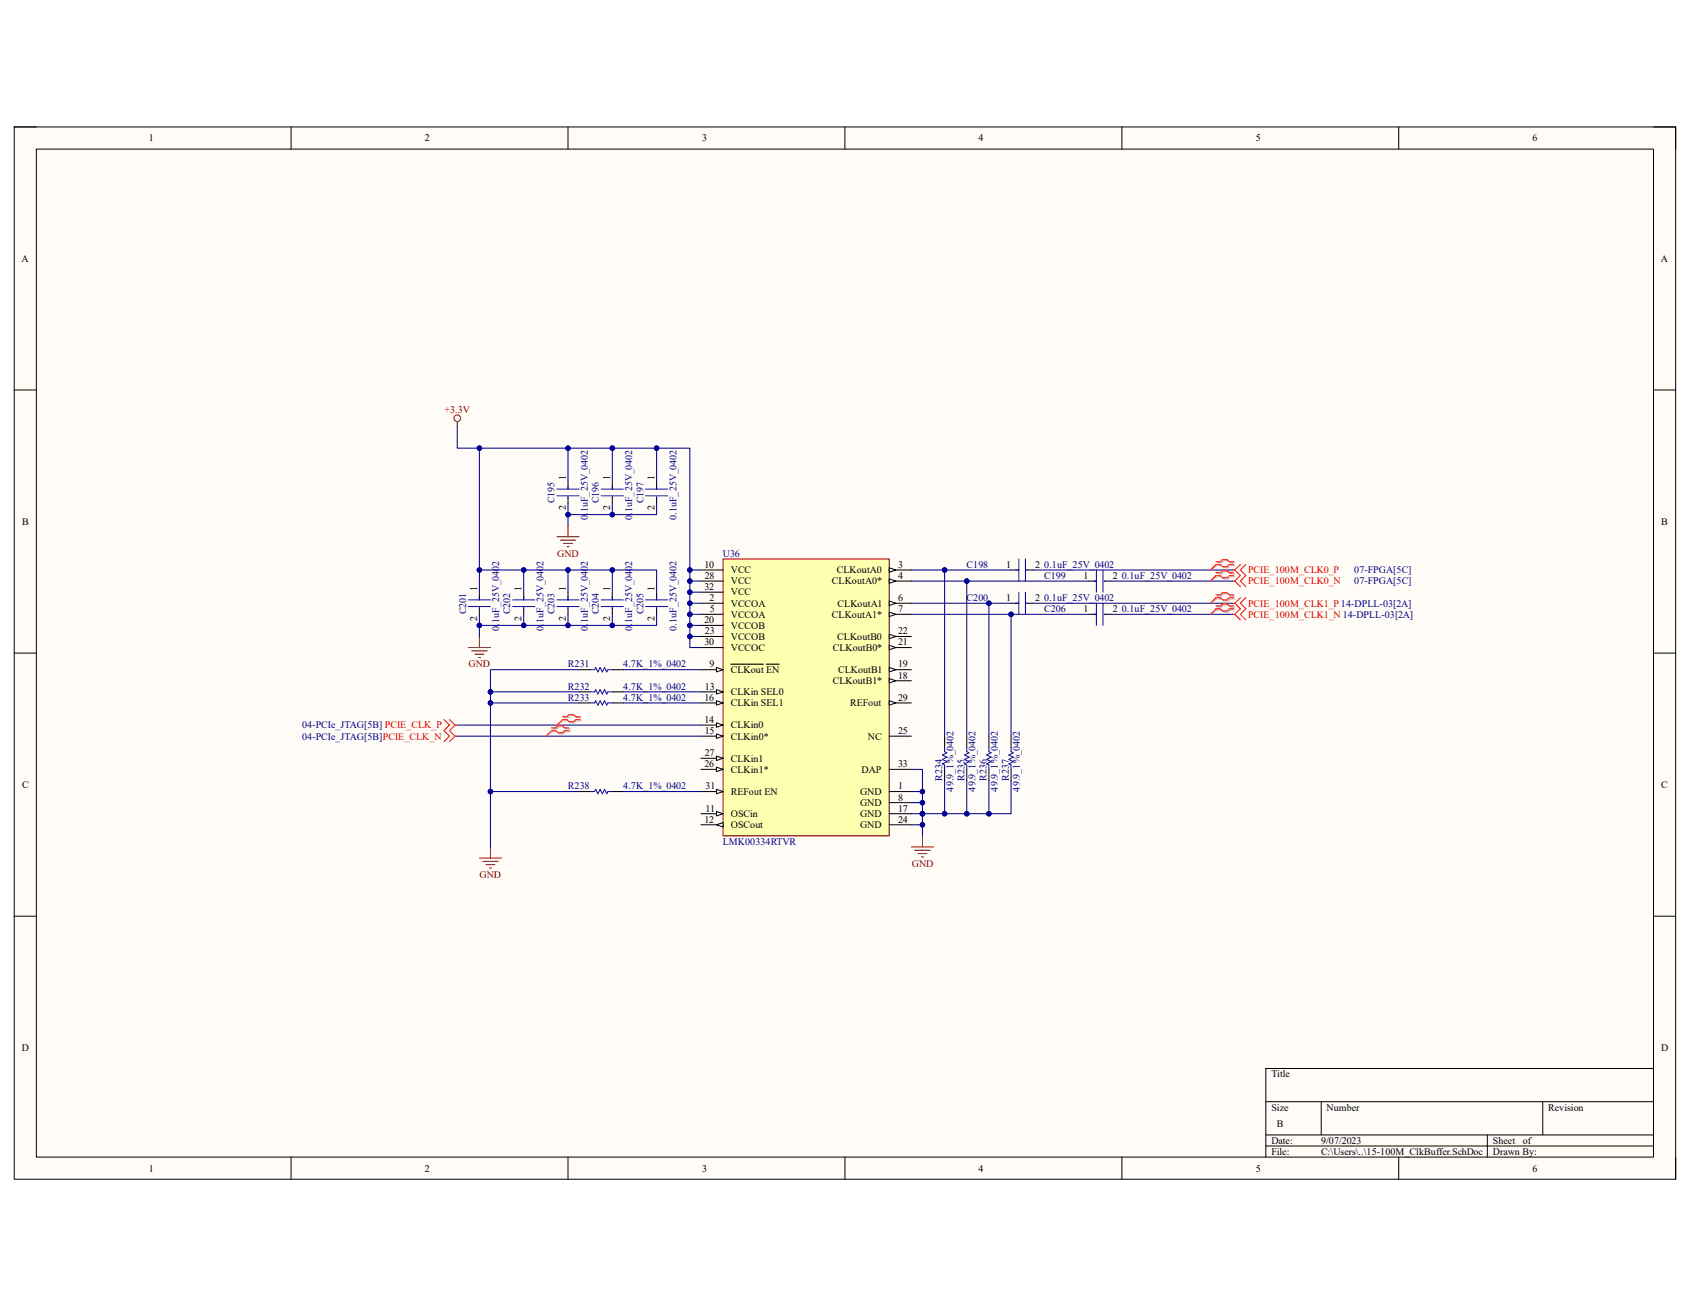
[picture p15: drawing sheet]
<svg xmlns="http://www.w3.org/2000/svg" width="279mm" height="216mm" viewBox="0 0 279 216" stroke-linecap="round" stroke-linejoin="round" font-family="sans-serif">
<defs><g id="words">
<g font-size="1.7">
<text x="24.6" y="23.4">1</text>
<text x="70.2" y="23.4">2</text>
<text x="116.1" y="23.4">3</text>
<text x="161.8" y="23.4">4</text>
<text x="207.6" y="23.4">5</text>
<text x="253.4" y="23.4">6</text>
<text x="3.6" y="43.3">A</text>
<text x="274.6" y="43.3">A</text>
<text x="93.6" y="79.4" transform="rotate(-90 93.6 79.4)">1</text>
<text x="100.9" y="79.4" transform="rotate(-90 100.9 79.4)">1</text>
<text x="108.2" y="79.4" transform="rotate(-90 108.2 79.4)">1</text>
<text x="3.6" y="86.7">B</text>
<text x="93.6" y="84.4" transform="rotate(-90 93.6 84.4)">2</text>
<text x="100.9" y="84.4" transform="rotate(-90 100.9 84.4)">2</text>
<text x="108.2" y="84.4" transform="rotate(-90 108.2 84.4)">2</text>
<text x="274.7" y="86.7">B</text>
<text x="116.5" y="93.9">10</text>
<text x="116.5" y="95.7">28</text>
<text x="120.8" y="94.8">VCC</text>
<text x="138.3" y="94.8">CLKoutA0</text>
<text x="148.5" y="93.9">3</text>
<text x="148.5" y="95.7">4</text>
<text x="166.3" y="93.9">1</text>
<text x="171.2" y="93.9">2</text>
<text x="179.2" y="95.7">1</text>
<text x="184" y="95.7">2</text>
<text x="78.9" y="97.7" transform="rotate(-90 78.9 97.7)">1</text>
<text x="86.2" y="97.7" transform="rotate(-90 86.2 97.7)">1</text>
<text x="93.6" y="97.7" transform="rotate(-90 93.6 97.7)">1</text>
<text x="100.9" y="97.7" transform="rotate(-90 100.9 97.7)">1</text>
<text x="108.2" y="97.7" transform="rotate(-90 108.2 97.7)">1</text>
<text x="116.5" y="97.5">32</text>
<text x="117.3" y="99.4">2</text>
<text x="117.3" y="101.2">5</text>
<text x="120.8" y="96.6">VCC</text>
<text x="120.8" y="98.4">VCC</text>
<text x="120.8" y="100.3">VCCOA</text>
<text x="137.5" y="96.6">CLKoutA0*</text>
<text x="138.5" y="100.3">CLKoutA1</text>
<text x="148.5" y="99.4">6</text>
<text x="148.5" y="101.2">7</text>
<text x="166.3" y="99.4">1</text>
<text x="171.2" y="99.4">2</text>
<text x="179.2" y="101.2">1</text>
<text x="184" y="101.2">2</text>
<text x="78.9" y="102.7" transform="rotate(-90 78.9 102.7)">2</text>
<text x="86.2" y="102.7" transform="rotate(-90 86.2 102.7)">2</text>
<text x="93.6" y="102.7" transform="rotate(-90 93.6 102.7)">2</text>
<text x="100.9" y="102.7" transform="rotate(-90 100.9 102.7)">2</text>
<text x="108.2" y="102.7" transform="rotate(-90 108.2 102.7)">2</text>
<text x="116.5" y="103">20</text>
<text x="116.5" y="106.7">30</text>
<text x="116.5" y="104.9">23</text>
<text x="120.8" y="102.1">VCCOA</text>
<text x="120.8" y="103.9">VCCOB</text>
<text x="120.8" y="105.7">VCCOB</text>
<text x="120.8" y="107.6">VCCOC</text>
<text x="137.5" y="102.1">CLKoutA1*</text>
<text x="137.7" y="107.6">CLKoutB0*</text>
<text x="138.4" y="105.7">CLKoutB0</text>
<text x="148.5" y="104.9">22</text>
<text x="148.5" y="106.7">21</text>
<text x="117.3" y="110.3">9</text>
<text x="120.8" y="111.3">CLKout EN</text>
<text x="137.7" y="113.1">CLKoutB1*</text>
<text x="138.6" y="111.3">CLKoutB1</text>
<text x="148.5" y="110.3">19</text>
<text x="148.5" y="112.2">18</text>
<text x="116.5" y="115.8">16</text>
<text x="116.5" y="119.5">14</text>
<text x="116.5" y="114">13</text>
<text x="120.8" y="114.9">CLKin SEL0</text>
<text x="120.8" y="116.8">CLKin SEL1</text>
<text x="140.5" y="116.8">REFout</text>
<text x="148.5" y="115.8">29</text>
<text x="116.5" y="121.3">15</text>
<text x="116.5" y="125">27</text>
<text x="120.8" y="120.4">CLKin0</text>
<text x="120.8" y="122.3">CLKin0*</text>
<text x="120.8" y="125.9">CLKin1</text>
<text x="143.5" y="122.3">NC</text>
<text x="148.5" y="121.3">25</text>
<text x="3.6" y="130.3">C</text>
<text x="116.5" y="126.8">26</text>
<text x="116.6" y="130.5">31</text>
<text x="120.8" y="127.7">CLKin1*</text>
<text x="120.8" y="131.4">REFout EN</text>
<text x="142.2" y="131.4">GND</text>
<text x="142.5" y="127.7">DAP</text>
<text x="148.5" y="126.8">33</text>
<text x="148.5" y="130.5">1</text>
<text x="274.7" y="130.3">C</text>
<text x="116.5" y="136">12</text>
<text x="116.6" y="134.2">11</text>
<text x="120.8" y="135">OSCin</text>
<text x="120.8" y="136.9">OSCout</text>
<text x="142.2" y="133.2">GND</text>
<text x="142.2" y="135">GND</text>
<text x="142.2" y="136.9">GND</text>
<text x="148.5" y="132.3">8</text>
<text x="148.5" y="134.2">17</text>
<text x="148.5" y="136">24</text>
<text x="3.6" y="173.7">D</text>
<text x="274.6" y="173.7">D</text>
<text x="210.2" y="178.1">Title</text>
<text x="210.2" y="183.6">Size</text>
<text x="219.3" y="183.6">Number</text>
<text x="256" y="183.6">Revision</text>
<text x="210.2" y="189.1">Date:</text>
<text x="210.2" y="190.9">File:</text>
<text x="211.1" y="186.4">B</text>
<text x="218.4" y="189.1">9/07/2023</text>
<text x="218.4" y="190.9">C:\Users\..\15-100M_ClkBuffer.SchDoc</text>
<text x="246.8" y="190.9">Drawn By:</text>
<text x="246.8" y="189.1">Sheet</text>
<text x="251.8" y="189.1">of</text>
<text x="24.6" y="193.7">1</text>
<text x="70.2" y="193.7">2</text>
<text x="116.1" y="193.7">3</text>
<text x="161.8" y="193.7">4</text>
<text x="207.6" y="193.7">5</text>
<text x="253.4" y="193.7">6</text>
</g>
<g font-size="1.7" fill="#800000">
<text x="73.5" y="68.2">+3.3V</text>
<text x="92.1" y="92">GND</text>
<text x="77.5" y="110.3">GND</text>
<text x="150.7" y="143.3">GND</text>
<text x="79.3" y="145.1">GND</text>
</g>
<g font-size="1.7" fill="#000080">
<text x="91.7" y="83.2" transform="rotate(-90 91.7 83.2)">C195</text>
<text x="99" y="83.2" transform="rotate(-90 99 83.2)">C196</text>
<text x="106.4" y="83.2" transform="rotate(-90 106.4 83.2)">C197</text>
<text x="97.2" y="86" transform="rotate(-90 97.2 86)">0.1uF_25V_0402</text>
<text x="104.5" y="86" transform="rotate(-90 104.5 86)">0.1uF_25V_0402</text>
<text x="111.8" y="86" transform="rotate(-90 111.8 86)">0.1uF_25V_0402</text>
<text x="119.5" y="92">U36</text>
<text x="159.8" y="93.9">C198</text>
<text x="172.6" y="95.7">C199</text>
<text x="172.6" y="93.9">0.1uF_25V_0402</text>
<text x="185.5" y="95.7">0.1uF_25V_0402</text>
<text x="223.9" y="94.8">07-FPGA[5C]</text>
<text x="77" y="101.6" transform="rotate(-90 77 101.6)">C201</text>
<text x="84.4" y="101.6" transform="rotate(-90 84.4 101.6)">C202</text>
<text x="91.7" y="101.6" transform="rotate(-90 91.7 101.6)">C203</text>
<text x="99" y="101.6" transform="rotate(-90 99 101.6)">C204</text>
<text x="106.4" y="101.6" transform="rotate(-90 106.4 101.6)">C205</text>
<text x="159.8" y="99.4">C200</text>
<text x="172.6" y="101.2">C206</text>
<text x="172.6" y="99.4">0.1uF_25V_0402</text>
<text x="185.5" y="101.2">0.1uF_25V_0402</text>
<text x="223.9" y="96.6">07-FPGA[5C]</text>
<text x="82.6" y="104.3" transform="rotate(-90 82.6 104.3)">0.1uF_25V_0402</text>
<text x="89.9" y="104.3" transform="rotate(-90 89.9 104.3)">0.1uF_25V_0402</text>
<text x="97.2" y="104.3" transform="rotate(-90 97.2 104.3)">0.1uF_25V_0402</text>
<text x="104.5" y="104.3" transform="rotate(-90 104.5 104.3)">0.1uF_25V_0402</text>
<text x="111.8" y="104.3" transform="rotate(-90 111.8 104.3)">0.1uF_25V_0402</text>
<text x="93.9" y="110.3">R231</text>
<text x="103" y="110.3">4.7K_1%_0402</text>
<text x="93.9" y="114">R232</text>
<text x="93.9" y="115.8">R233</text>
<text x="103" y="114">4.7K_1%_0402</text>
<text x="103" y="115.8">4.7K_1%_0402</text>
<text x="50" y="120.4">04-PCIe_JTAG[5B] PCIE_CLK_P</text>
<text x="50" y="122.3">04-PCIe_JTAG[5B]PCIE_CLK_N</text>
<text x="93.9" y="130.5">R238</text>
<text x="103" y="130.5">4.7K_1%_0402</text>
<text x="155.8" y="129" transform="rotate(-90 155.8 129)">R234</text>
<text x="157.6" y="130.9" transform="rotate(-90 157.6 130.9)">49.9_1%_0402</text>
<text x="159.5" y="129" transform="rotate(-90 159.5 129)">R235</text>
<text x="161.3" y="130.9" transform="rotate(-90 161.3 130.9)">49.9_1%_0402</text>
<text x="163.1" y="129" transform="rotate(-90 163.1 129)">R236</text>
<text x="165" y="130.9" transform="rotate(-90 165 130.9)">49.9_1%_0402</text>
<text x="166.8" y="129" transform="rotate(-90 166.8 129)">R237</text>
<text x="168.6" y="130.9" transform="rotate(-90 168.6 130.9)">49.9_1%_0402</text>
<text x="119.5" y="139.7">LMK00334RTVR</text>
</g>
<g font-size="1.7" fill="#f00">
<text x="206.3" y="94.8">PCIE_100M_CLK0_P</text>
<text x="206.3" y="96.6">PCIE_100M_CLK0_N</text>
<text x="206.3" y="100.3">PCIE_100M_CLK1_P 14-DPLL-03[2A]</text>
<text x="206.3" y="102.1">PCIE_100M_CLK1_N 14-DPLL-03[2A]</text>
</g>
</g></defs>
<path d="M2.3 21h274.7v173.9h-274.7z" fill-rule="evenodd" fill="#fffcf8"/>
<path d="M2.3 21h274.7v173.9h-274.7z" fill="none" stroke="#000" stroke-width=".17"/>
<path d="M6 24.6h267.4v166.7h-267.4z" fill-rule="evenodd" fill="#fffcf8"/>
<g fill="none" stroke="#000" stroke-width=".17">
<path d="M2.3 21h3.7M6 24.6h267.4v166.7h-267.4zM48.1 21v3.6M93.9 21v3.6M139.7 21v3.6M185.5 21v3.6M231.2 21v3.6M273.4 21h3.6v3.6M2.3 64.5h3.7M273.4 64.5h3.6M2.3 108h3.7M273.4 108h3.6"/>
<path d="M2.3 151.5h3.7M273.4 151.5h3.6M273.4 176.6h-64.1v14.7M48.1 191.3v3.6M93.9 191.3v3.6M139.7 191.3v3.6M185.5 191.3v3.6M209.3 182.1h64.1M209.3 187.6h64.1M209.3 189.5h64.1M218.4 182.1v5.5M231.2 191.3v3.6"/>
<path d="M245.9 187.6v3.7M255.1 182.1v5.5M277 191.3v3.6"/>
</g>
<path d="M119.5 92.4h27.5v45.8h-27.5z" fill-rule="evenodd" fill="#ffffb0"/>
<path d="M119.5 92.4h27.5v45.8h-27.5z" fill="none" stroke="#800000" stroke-width=".17"/>
<path d="M115.9 94.2h3.6M115.9 96.1h3.6M115.9 97.9h3.6M115.9 99.7h3.6M147 94.2h3.7M115.9 101.6h3.6M115.9 103.4h3.6M115.9 105.2h3.6M115.9 107.1h3.6" fill="none" stroke="#000" stroke-width=".17"/>
<path d="M147 93.9l1.1 .3-1.1 .4z" fill="#f8fcff"/>
<path d="M147 93.9l1.1 .3-1.1 .4zM147 96.1h3.7" fill="none" stroke="#000" stroke-width=".17"/>
<path d="M147 95.7l1.1 .4-1.1 .3z" fill="#f8fcff"/>
<path d="M147 95.7l1.1 .4-1.1 .3zM147 99.7h3.7" fill="none" stroke="#000" stroke-width=".17"/>
<path d="M147 99.4l1.1 .3-1.1 .4z" fill="#f8fcff"/>
<path d="M147 99.4l1.1 .3-1.1 .4zM147 101.6h3.7" fill="none" stroke="#000" stroke-width=".17"/>
<path d="M147 101.2l1.1 .4-1.1 .3z" fill="#f8fcff"/>
<path d="M115.9 114.4h3.6M147 101.2l1.1 .4-1.1 .3z" fill="none" stroke="#000" stroke-width=".17"/>
<path d="M118.4 114l1.1 .4-1.1 .3z" fill="#f8fcff"/>
<path d="M115.9 116.2h3.6M118.4 114l1.1 .4-1.1 .3z" fill="none" stroke="#000" stroke-width=".17"/>
<path d="M118.4 115.8l1.1 .4-1.1 .4z" fill="#f8fcff"/>
<path d="M115.9 119.9h3.6M118.4 115.8l1.1 .4-1.1 .4z" fill="none" stroke="#000" stroke-width=".17"/>
<path d="M118.4 119.5l1.1 .4-1.1 .3z" fill="#f8fcff"/>
<path d="M118.4 119.5l1.1 .4-1.1 .3zM115.9 121.7h3.6" fill="none" stroke="#000" stroke-width=".17"/>
<path d="M118.4 121.3l1.1 .4-1.1 .4z" fill="#f8fcff"/>
<path d="M115.9 125.4h3.6M118.4 121.3l1.1 .4-1.1 .4z" fill="none" stroke="#000" stroke-width=".17"/>
<path d="M118.4 125l1.1 .4-1.1 .3z" fill="#f8fcff"/>
<path d="M115.9 127.2h3.6M118.4 125l1.1 .4-1.1 .3z" fill="none" stroke="#000" stroke-width=".17"/>
<path d="M118.4 126.8l1.1 .4-1.1 .4z" fill="#f8fcff"/>
<path d="M115.9 110.7h3.6M118.4 126.8l1.1 .4-1.1 .4z" fill="none" stroke="#000" stroke-width=".17"/>
<path d="M118.4 110.3l1.1 .4-1.1 .4z" fill="#f8fcff"/>
<path d="M118.4 110.3l1.1 .4-1.1 .4zM120.8 109.8h5.4M126.7 109.8h2.1M115.9 134.5h3.6M147 127.2h3.7M147 121.7h3.7" fill="none" stroke="#000" stroke-width=".17"/>
<path d="M118.4 134.1l1.1 .4-1.1 .4z" fill="#f8fcff"/>
<path d="M115.9 136.4h3.6M118.4 134.1l1.1 .4-1.1 .4z" fill="none" stroke="#000" stroke-width=".17"/>
<path d="M118.4 136.4l1.1-.4v.7z" fill="#f8fcff"/>
<path d="M147 105.2h3.7M118.4 136.4l1.1-.4v.7z" fill="none" stroke="#000" stroke-width=".17"/>
<path d="M147 104.9l1.1 .3-1.1 .4z" fill="#f8fcff"/>
<path d="M147 104.9l1.1 .3-1.1 .4zM147 107.1h3.7" fill="none" stroke="#000" stroke-width=".17"/>
<path d="M147 106.7l1.1 .4-1.1 .3z" fill="#f8fcff"/>
<path d="M147 106.7l1.1 .4-1.1 .3zM147 110.7h3.7" fill="none" stroke="#000" stroke-width=".17"/>
<path d="M147 110.3l1.1 .4-1.1 .4z" fill="#f8fcff"/>
<path d="M147 110.3l1.1 .4-1.1 .4zM147 112.5h3.7" fill="none" stroke="#000" stroke-width=".17"/>
<path d="M147 112.2l1.1 .3-1.1 .4z" fill="#f8fcff"/>
<path d="M147 112.2l1.1 .3-1.1 .4zM147 116.2h3.7" fill="none" stroke="#000" stroke-width=".17"/>
<path d="M147 115.8l1.1 .4-1.1 .4z" fill="#f8fcff"/>
<path d="M147 115.8l1.1 .4-1.1 .4zM115.9 130.9h3.6" fill="none" stroke="#000" stroke-width=".17"/>
<path d="M118.4 130.5l1.1 .4-1.1 .3z" fill="#f8fcff"/>
<path d="M118.4 130.5l1.1 .4-1.1 .3zM147 130.9h3.7M147 132.7h3.7M147 134.5h3.7M147 136.4h3.7" fill="none" stroke="#000" stroke-width=".17"/>
<path d="M152.5 138.2v1.8M150.7 140h3.6M151.2 140.6h2.6M151.8 141.1h1.4M152.3 141.7h.4" fill="none" stroke="#800000" stroke-width=".17"/>
<path d="M150.7 130.9h1.8" fill="none" stroke="#000080" stroke-width=".17"/>
<circle cx="152.5" cy="130.9" r=".37" fill="#000080"/>
<g fill="none" stroke="#000080" stroke-width=".17">
<path d="M150.7 132.7h1.8"/>
<circle cx="152.5" cy="130.9" r=".37"/>
</g>
<circle cx="152.5" cy="132.7" r=".37" fill="#000080"/>
<g fill="none" stroke="#000080" stroke-width=".17">
<path d="M150.7 134.5h1.8"/>
<circle cx="152.5" cy="132.7" r=".37"/>
</g>
<circle cx="152.5" cy="134.5" r=".37" fill="#000080"/>
<g fill="none" stroke="#000080" stroke-width=".17">
<path d="M150.7 136.4h1.8"/>
<circle cx="152.5" cy="134.5" r=".37"/>
</g>
<circle cx="152.5" cy="136.4" r=".37" fill="#000080"/>
<g fill="none" stroke="#000080" stroke-width=".17">
<path d="M93.9 74.1v5.5"/>
<circle cx="152.5" cy="136.3" r=".37"/>
</g>
<g fill="none" stroke="#000" stroke-width=".17">
<path d="M93.9 79.6v1.3M101.2 79.6v1.3M108.6 79.6v1.3M79.3 97.9v1.3M86.6 97.9v1.3M93.9 82.1v1.1M93.9 97.9v1.3M101.2 82.1v1.1M101.2 97.9v1.3M108.6 82.1v1.1M108.6 97.9v1.3M79.3 100.5v1.1"/>
<path d="M86.6 100.5v1.1M93.9 100.5v1.1M101.2 100.5v1.1M108.6 100.5v1.1"/>
</g>
<g fill="none" stroke="#00f" stroke-width=".17">
<path d="M77.4 99.2h3.7M79.3 98.6v.6M84.8 99.2h3.6M86.6 98.6v.6M92.1 99.2h3.6M92.1 80.9h3.6M92.1 82h3.6M93.9 80.3v.6M93.9 82.1v.2M93.9 98.6v.6M99.4 99.2h3.7M99.4 80.9h3.7"/>
<path d="M99.4 82h3.7M101.2 80.3v.6M101.2 82.1v.2M101.2 98.6v.6M106.7 99.2h3.7M106.7 80.9h3.7M106.7 82h3.7M108.6 80.3v.6M108.6 82.1v.2M108.6 98.6v.6M77.4 100.3h3.7M79.3 100.5v.1"/>
<path d="M84.8 100.3h3.6M86.6 100.5v.1M92.1 100.3h3.6M93.9 100.5v.1M99.4 100.3h3.7M101.2 100.5v.1M106.7 100.3h3.7M108.6 100.5v.1"/>
</g>
<g fill="none" stroke="#800000" stroke-width=".17">
<path d="M75.6 69.7v.7"/>
<circle cx="75.6" cy="69.1" r=".55"/>
</g>
<circle cx="93.9" cy="74.1" r=".37" fill="#000080"/>
<g fill="none" stroke="#000080" stroke-width=".17">
<path d="M101.2 74.1v5.5"/>
<circle cx="93.9" cy="74.1" r=".37"/>
</g>
<circle cx="101.2" cy="74.1" r=".37" fill="#000080"/>
<g fill="none" stroke="#000080" stroke-width=".17">
<path d="M108.6 74.1v5.5"/>
<circle cx="101.2" cy="74.1" r=".37"/>
</g>
<circle cx="108.6" cy="74.1" r=".37" fill="#000080"/>
<g fill="none" stroke="#000080" stroke-width=".17">
<path d="M114 94.2v1.9h1.9"/>
<circle cx="108.6" cy="74.1" r=".37"/>
</g>
<circle cx="114" cy="96.1" r=".37" fill="#000080"/>
<circle cx="114" cy="96.1" r=".37" fill="none" stroke="#000080" stroke-width=".17"/>
<circle cx="114" cy="94.2" r=".37" fill="#000080"/>
<g fill="none" stroke="#000080" stroke-width=".17">
<path d="M114 105.2h1.9"/>
<circle cx="114" cy="94.2" r=".37"/>
</g>
<circle cx="114" cy="105.2" r=".37" fill="#000080"/>
<g fill="none" stroke="#000080" stroke-width=".17">
<path d="M114 103.4h1.9"/>
<circle cx="114" cy="105.2" r=".37"/>
</g>
<circle cx="114" cy="103.4" r=".37" fill="#000080"/>
<g fill="none" stroke="#000080" stroke-width=".17">
<path d="M114 101.6h1.9"/>
<circle cx="114" cy="103.4" r=".37"/>
</g>
<circle cx="114" cy="101.6" r=".37" fill="#000080"/>
<g fill="none" stroke="#000080" stroke-width=".17">
<path d="M114 99.7h1.9"/>
<circle cx="114" cy="101.6" r=".37"/>
</g>
<circle cx="114" cy="99.7" r=".37" fill="#000080"/>
<g fill="none" stroke="#000080" stroke-width=".17">
<path d="M114 97.9h1.9"/>
<circle cx="114" cy="99.7" r=".37"/>
</g>
<circle cx="114" cy="97.9" r=".37" fill="#000080"/>
<g fill="none" stroke="#000080" stroke-width=".17">
<path d="M101.2 83.2v1.9h-7.3"/>
<circle cx="114" cy="97.9" r=".37"/>
</g>
<path d="M92.1 88.7h3.6M92.6 89.3h2.6M93.2 89.8h1.4M93.7 90.4h.4M93.9 86.9v1.8" fill="none" stroke="#800000" stroke-width=".17"/>
<circle cx="101.2" cy="85.1" r=".37" fill="#000080"/>
<circle cx="101.2" cy="85.1" r=".37" fill="none" stroke="#000080" stroke-width=".17"/>
<circle cx="93.9" cy="85.1" r=".37" fill="#000080"/>
<g fill="none" stroke="#000080" stroke-width=".17">
<path d="M108.6 83.2v1.9h-7.4"/>
<circle cx="93.9" cy="85.1" r=".37"/>
</g>
<circle cx="101.2" cy="85.1" r=".37" fill="#000080"/>
<g fill="none" stroke="#000080" stroke-width=".17">
<path d="M101.2 94.2v3.7"/>
<circle cx="101.2" cy="85.1" r=".37"/>
</g>
<circle cx="101.2" cy="94.2" r=".37" fill="#000080"/>
<g fill="none" stroke="#000080" stroke-width=".17">
<path d="M93.9 94.2v3.7"/>
<circle cx="101.2" cy="94.2" r=".37"/>
</g>
<circle cx="93.9" cy="94.2" r=".37" fill="#000080"/>
<g fill="none" stroke="#000080" stroke-width=".17">
<path d="M86.6 94.2v3.7"/>
<circle cx="93.9" cy="94.2" r=".37"/>
</g>
<circle cx="86.6" cy="94.2" r=".37" fill="#000080"/>
<g fill="none" stroke="#000080" stroke-width=".17">
<path d="M86.6 101.6v1.8h-7.3"/>
<circle cx="86.6" cy="94.2" r=".37"/>
</g>
<path d="M77.4 107.1h3.7M78 107.6h2.5M78.5 108.1h1.5M79.1 108.7h.3M79.3 105.2v1.9" fill="none" stroke="#800000" stroke-width=".17"/>
<circle cx="79.3" cy="103.4" r=".37" fill="#000080"/>
<circle cx="79.3" cy="103.4" r=".37" fill="none" stroke="#000080" stroke-width=".17"/>
<circle cx="86.6" cy="103.4" r=".37" fill="#000080"/>
<g fill="none" stroke="#000080" stroke-width=".17">
<path d="M93.9 101.6v1.8h-7.3"/>
<circle cx="86.6" cy="103.4" r=".37"/>
</g>
<circle cx="86.6" cy="103.4" r=".37" fill="#000080"/>
<circle cx="86.6" cy="103.4" r=".37" fill="none" stroke="#000080" stroke-width=".17"/>
<circle cx="93.9" cy="103.4" r=".37" fill="#000080"/>
<g fill="none" stroke="#000080" stroke-width=".17">
<path d="M101.2 101.6v1.8h-7.3"/>
<circle cx="93.9" cy="103.4" r=".37"/>
</g>
<circle cx="93.9" cy="103.4" r=".37" fill="#000080"/>
<circle cx="93.9" cy="103.4" r=".37" fill="none" stroke="#000080" stroke-width=".17"/>
<circle cx="101.2" cy="103.4" r=".37" fill="#000080"/>
<g fill="none" stroke="#000080" stroke-width=".17">
<path d="M108.6 101.6v1.8h-7.4"/>
<circle cx="101.2" cy="103.4" r=".37"/>
</g>
<circle cx="101.2" cy="103.4" r=".37" fill="#000080"/>
<g fill="none" stroke="#000080" stroke-width=".17">
<path d="M81.1 114.4h14.6M103.1 110.7h12.8M103.1 114.4h12.8M103.1 116.2h12.8"/>
<circle cx="101.2" cy="103.4" r=".37"/>
</g>
<path d="M95.7 110.7h1.9M95.7 114.4h1.9M95.7 116.2h1.9M101.2 110.7h1.9M101.2 114.4h1.9M101.2 116.2h1.9" fill="none" stroke="#000" stroke-width=".17"/>
<path d="M97.6 110.7h.7l.2-.4 .3 .8 .4-.8 .4 .8 .3-.8 .4 .8 .2-.4h.7M97.6 114.4h.7l.2-.4 .3 .7 .4-.7 .4 .7 .3-.7 .4 .7 .2-.3h.7M97.6 116.2h.7l.2-.4 .3 .8 .4-.8 .4 .8 .3-.8 .4 .8 .2-.4h.7" fill="none" stroke="#00f" stroke-width=".17"/>
<path d="M79.3 141.8h3.6M79.8 142.4h2.6M80.4 142.9h1.4M80.9 143.5h.4M81.1 140v1.8" fill="none" stroke="#800000" stroke-width=".17"/>
<circle cx="81.1" cy="114.4" r=".37" fill="#000080"/>
<g fill="none" stroke="#000080" stroke-width=".17">
<path d="M81.1 116.2h14.6"/>
<circle cx="81.1" cy="114.4" r=".37"/>
</g>
<circle cx="81.1" cy="116.2" r=".37" fill="#000080"/>
<g fill="none" stroke="#000080" stroke-width=".17">
<path d="M75.6 119.9h40.3M75.6 121.7h40.3M81.1 130.9h14.6M103.1 130.9h12.8"/>
<circle cx="81.1" cy="116.2" r=".37"/>
</g>
<path d="M73.4 119l.9 .9-.9 .9 .9 .9-.9 .9M74.3 119l.9 .9M75.2 119.9l-.9 .9 .9 .9M75.2 119.9h.4M75.2 121.7l-.9 .9M75.2 121.7h.4" fill="none" stroke="#f00" stroke-width=".17"/>
<path d="M95.7 130.9h1.9M101.2 130.9h1.9" fill="none" stroke="#000" stroke-width=".17"/>
<path d="M97.6 130.9h.7l.2-.4 .3 .7 .4-.7 .4 .7 .3-.7 .4 .7 .2-.3h.7" fill="none" stroke="#00f" stroke-width=".17"/>
<circle cx="81.1" cy="130.9" r=".37" fill="#000080"/>
<g fill="none" stroke="#000080" stroke-width=".17">
<path d="M156.2 129v5.5h-3.7"/>
<circle cx="81.1" cy="130.9" r=".37"/>
</g>
<path d="M156.2 121.7v1.8M156.2 127.2v1.8" fill="none" stroke="#000" stroke-width=".17"/>
<path d="M156.2 123.5v.8l.3 .1-.7 .4 .7 .4-.7 .3 .7 .4-.7 .4 .4 .2v.7" fill="none" stroke="#00f" stroke-width=".17"/>
<circle cx="152.5" cy="134.5" r=".37" fill="#000080"/>
<circle cx="152.5" cy="134.5" r=".37" fill="none" stroke="#000080" stroke-width=".17"/>
<circle cx="156.2" cy="134.5" r=".37" fill="#000080"/>
<g fill="none" stroke="#000080" stroke-width=".17">
<path d="M159.8 129v5.5h-3.6"/>
<circle cx="156.2" cy="134.5" r=".37"/>
</g>
<path d="M167.2 94.2h1.2M169.7 94.2h1.1M180 96.1h1.3M182.5 96.1h1.1M159.8 121.7v1.8M159.8 127.2v1.8" fill="none" stroke="#000" stroke-width=".17"/>
<path d="M167.9 94.2h.5M168.4 92.4v3.7M169.5 92.4v3.7M169.7 94.2h.2M180.7 96.1h.6M181.3 94.2v3.7M182.4 94.2v3.7M182.5 96.1h.2M159.8 123.5v.8l.4 .1-.7 .4 .7 .4-.7 .3 .7 .4-.7 .4 .3 .2v.7" fill="none" stroke="#00f" stroke-width=".17"/>
<circle cx="156.2" cy="134.5" r=".37" fill="#000080"/>
<circle cx="156.2" cy="134.5" r=".37" fill="none" stroke="#000080" stroke-width=".17"/>
<circle cx="159.8" cy="134.5" r=".37" fill="#000080"/>
<g fill="none" stroke="#000080" stroke-width=".17">
<path d="M156.2 94.2v27.5"/>
<circle cx="159.8" cy="134.5" r=".37"/>
</g>
<circle cx="156.2" cy="94.2" r=".37" fill="#000080"/>
<g fill="none" stroke="#000080" stroke-width=".17">
<path d="M159.8 96.1v25.6"/>
<circle cx="156.2" cy="94.2" r=".37"/>
</g>
<circle cx="159.8" cy="96.1" r=".37" fill="#000080"/>
<g fill="none" stroke="#000080" stroke-width=".17">
<path d="M79.3 94.2h29.3v3.7"/>
<circle cx="159.8" cy="96.1" r=".37"/>
</g>
<path d="M203.8 94.2h.3M203.8 96.1h.3M204.1 94.2l1 .9-1 1M204.1 96.1l1 .9M205.1 93.3l-1 .9M206 93.3l-.9 .9 .9 .9-.9 1 .9 .9" fill="none" stroke="#f00" stroke-width=".17"/>
<circle cx="79.3" cy="94.2" r=".37" fill="#000080"/>
<circle cx="79.3" cy="94.2" r=".37" fill="none" stroke="#000080" stroke-width=".17"/>
<circle cx="86.6" cy="94.2" r=".37" fill="#000080"/>
<circle cx="86.6" cy="94.2" r=".37" fill="none" stroke="#000080" stroke-width=".17"/>
<circle cx="93.9" cy="94.2" r=".37" fill="#000080"/>
<circle cx="93.9" cy="94.2" r=".37" fill="none" stroke="#000080" stroke-width=".17"/>
<circle cx="101.2" cy="94.2" r=".37" fill="#000080"/>
<g fill="none" stroke="#000080" stroke-width=".17">
<path d="M95.7 110.7h-14.6v29.3"/>
<circle cx="101.2" cy="94.2" r=".37"/>
</g>
<circle cx="81.1" cy="114.4" r=".37" fill="#000080"/>
<circle cx="81.1" cy="114.4" r=".37" fill="none" stroke="#000080" stroke-width=".17"/>
<circle cx="81.1" cy="116.2" r=".37" fill="#000080"/>
<circle cx="81.1" cy="116.2" r=".37" fill="none" stroke="#000080" stroke-width=".17"/>
<circle cx="81.1" cy="130.9" r=".37" fill="#000080"/>
<g fill="none" stroke="#000080" stroke-width=".17">
<path d="M114 96.1v11h1.9"/>
<circle cx="81.1" cy="130.9" r=".37"/>
</g>
<circle cx="114" cy="105.2" r=".37" fill="#000080"/>
<circle cx="114" cy="105.2" r=".37" fill="none" stroke="#000080" stroke-width=".17"/>
<circle cx="114" cy="103.4" r=".37" fill="#000080"/>
<circle cx="114" cy="103.4" r=".37" fill="none" stroke="#000080" stroke-width=".17"/>
<circle cx="114" cy="101.6" r=".37" fill="#000080"/>
<circle cx="114" cy="101.6" r=".37" fill="none" stroke="#000080" stroke-width=".17"/>
<circle cx="114" cy="99.7" r=".37" fill="#000080"/>
<circle cx="114" cy="99.7" r=".37" fill="none" stroke="#000080" stroke-width=".17"/>
<circle cx="114" cy="97.9" r=".37" fill="#000080"/>
<circle cx="114" cy="97.9" r=".37" fill="none" stroke="#000080" stroke-width=".17"/>
<circle cx="114" cy="96.1" r=".37" fill="#000080"/>
<g fill="none" stroke="#000080" stroke-width=".17">
<path d="M150.7 127.2h1.8v11"/>
<circle cx="114" cy="96.1" r=".37"/>
</g>
<circle cx="152.5" cy="130.9" r=".37" fill="#000080"/>
<circle cx="152.5" cy="130.9" r=".37" fill="none" stroke="#000080" stroke-width=".17"/>
<circle cx="152.5" cy="132.7" r=".37" fill="#000080"/>
<circle cx="152.5" cy="132.7" r=".37" fill="none" stroke="#000080" stroke-width=".17"/>
<circle cx="152.5" cy="134.5" r=".37" fill="#000080"/>
<circle cx="152.5" cy="134.5" r=".37" fill="none" stroke="#000080" stroke-width=".17"/>
<circle cx="152.5" cy="136.4" r=".37" fill="#000080"/>
<g fill="none" stroke="#000080" stroke-width=".17">
<path d="M150.7 96.1h29.3"/>
<circle cx="152.5" cy="136.3" r=".37"/>
</g>
<circle cx="159.8" cy="96.1" r=".37" fill="#000080"/>
<g fill="none" stroke="#000080" stroke-width=".17">
<path d="M150.7 94.2h16.5"/>
<circle cx="159.8" cy="96.1" r=".37"/>
</g>
<circle cx="156.2" cy="94.2" r=".37" fill="#000080"/>
<g fill="none" stroke="#000080" stroke-width=".17">
<path d="M75.6 70.4v3.7h38.4v20.1h1.9"/>
<circle cx="156.2" cy="94.2" r=".37"/>
</g>
<circle cx="114" cy="94.2" r=".37" fill="#000080"/>
<circle cx="114" cy="94.2" r=".37" fill="none" stroke="#000080" stroke-width=".17"/>
<circle cx="108.6" cy="74.1" r=".37" fill="#000080"/>
<circle cx="108.6" cy="74.1" r=".37" fill="none" stroke="#000080" stroke-width=".17"/>
<circle cx="101.2" cy="74.1" r=".37" fill="#000080"/>
<circle cx="101.2" cy="74.1" r=".37" fill="none" stroke="#000080" stroke-width=".17"/>
<circle cx="93.9" cy="74.1" r=".37" fill="#000080"/>
<circle cx="93.9" cy="74.1" r=".37" fill="none" stroke="#000080" stroke-width=".17"/>
<circle cx="79.3" cy="74.1" r=".37" fill="#000080"/>
<g fill="none" stroke="#000080" stroke-width=".17">
<path d="M79.3 101.6v3.6"/>
<circle cx="79.3" cy="74.1" r=".37"/>
</g>
<circle cx="79.3" cy="103.4" r=".37" fill="#000080"/>
<g fill="none" stroke="#000080" stroke-width=".17">
<path d="M79.3 74.1v23.8"/>
<circle cx="79.3" cy="103.4" r=".37"/>
</g>
<circle cx="79.3" cy="94.2" r=".37" fill="#000080"/>
<circle cx="79.3" cy="94.2" r=".37" fill="none" stroke="#000080" stroke-width=".17"/>
<circle cx="79.3" cy="74.1" r=".37" fill="#000080"/>
<g fill="none" stroke="#000080" stroke-width=".17">
<path d="M93.9 83.2v3.7"/>
<circle cx="79.3" cy="74.1" r=".37"/>
</g>
<circle cx="93.9" cy="85.1" r=".37" fill="#000080"/>
<g fill="none" stroke="#000080" stroke-width=".17">
<path d="M150.7 99.7h16.5M170.8 94.2h33M170.8 99.7h33M183.6 96.1h20.2M183.6 101.6h20.2"/>
<circle cx="93.9" cy="85.1" r=".37"/>
</g>
<path d="M167.2 99.7h1.2M169.7 99.7h1.1M180 101.6h1.3M182.5 101.6h1.1M163.5 121.7v1.8M163.5 127.2v1.8M167.2 121.7v1.8M167.2 127.2v1.8" fill="none" stroke="#000" stroke-width=".17"/>
<path d="M167.9 99.7h.5M168.4 97.9v3.7M169.5 97.9v3.7M169.7 99.7h.2M181.3 99.7v3.7M182.4 99.7v3.7M180.7 101.6h.6M182.5 101.6h.2M163.5 123.5v.8l.4 .1-.8 .4 .8 .4-.8 .3 .8 .4-.8 .4 .4 .2v.7M167.2 123.5v.8l.3 .1-.7 .4 .7 .4-.7 .3 .7 .4-.7 .4 .4 .2v.7" fill="none" stroke="#00f" stroke-width=".17"/>
<path d="M203.8 99.7h.3M204.1 99.7l1 .9-1 1M205.1 98.8l-1 .9M206 98.8l-.9 .9 .9 .9-.9 1 .9 .9M203.8 101.6h.3M204.1 101.6l1 .9" fill="none" stroke="#f00" stroke-width=".17"/>
<circle cx="163.5" cy="99.7" r=".37" fill="#000080"/>
<g fill="none" stroke="#000080" stroke-width=".17">
<path d="M150.7 101.6h29.3"/>
<circle cx="163.5" cy="99.7" r=".37"/>
</g>
<circle cx="167.2" cy="101.6" r=".37" fill="#000080"/>
<g fill="none" stroke="#000080" stroke-width=".17">
<path d="M163.5 99.7v22"/>
<circle cx="167.2" cy="101.6" r=".37"/>
</g>
<circle cx="163.5" cy="99.7" r=".37" fill="#000080"/>
<g fill="none" stroke="#000080" stroke-width=".17">
<path d="M167.2 101.6v20.1"/>
<circle cx="163.5" cy="99.7" r=".37"/>
</g>
<circle cx="167.2" cy="101.6" r=".37" fill="#000080"/>
<g fill="none" stroke="#000080" stroke-width=".17">
<path d="M163.5 129v5.5h-3.7"/>
<circle cx="167.2" cy="101.6" r=".37"/>
</g>
<circle cx="163.5" cy="134.5" r=".37" fill="#000080"/>
<circle cx="163.5" cy="134.5" r=".37" fill="none" stroke="#000080" stroke-width=".17"/>
<circle cx="159.8" cy="134.5" r=".37" fill="#000080"/>
<g fill="none" stroke="#000080" stroke-width=".17">
<path d="M167.2 129v5.5h-3.7"/>
<circle cx="159.8" cy="134.5" r=".37"/>
</g>
<circle cx="163.5" cy="134.5" r=".37" fill="#000080"/>
<circle cx="163.5" cy="134.5" r=".37" fill="none" stroke="#000080" stroke-width=".17"/>
<path d="M201.2 93h.8l.3-.3h.8l.3 .3h.7M201.2 94.9h.8l.3-.4h.8l.3 .4h.7M201.2 98.5h.8l.3-.3h.8l.3 .3h.7M204.1 93.5h-.7l-.3 .4h-.8l-.3-.4h-.8l-1.1 .7M204.1 95.3h-.7l-.3 .4h-.8l-.3-.4h-.8l-1.1 .8M204.1 99h-.7l-.3 .4h-.8l-.3-.4h-.8l-1.1 .7M93.2 118.7h.7l.4-.4h.7l.4 .4h.7M96.1 119.1h-.7l-.4 .4h-.7l-.4-.4h-.7l-1.1 .8M201.2 100.4h.8l.3-.4h.8l.3 .4h.7M204.1 100.8h-.7l-.3 .4h-.8l-.3-.4h-.8l-1.1 .8M91.3 120.5h.8l.3-.4h.8l.3 .4h.8M94.3 121h-.8l-.3 .3h-.8l-.3-.3h-.8l-1.1 .7" fill="none" stroke="#d0a19e" stroke-width=".17"/>
<path d="M201 92.9h.8l.3-.4h.8l.3 .4h.8M201 94.7h.8l.3-.4h.8l.3 .4h.8M201 98.4h.8l.3-.4h.8l.3 .4h.8M204 93.3h-.8l-.3 .4h-.8l-.3-.4h-.8l-.9 .9M204 95.1h-.8l-.3 .4h-.8l-.3-.4h-.8l-.9 1M204 98.8h-.8l-.3 .4h-.8l-.3-.4h-.8l-.9 .9M93 118.5h.7l.4-.4h.7l.4 .4h.7M95.9 119h-.7l-.4 .3h-.7l-.4-.3h-.7l-.9 .9M201 100.2h.8l.3-.4h.8l.3 .4h.8M204 100.6h-.8l-.3 .4h-.8l-.3-.4h-.8l-.9 1M91.2 120.3h.7l.4-.3h.7l.4 .3h.7M94.1 120.8h-.7l-.4 .3h-.7l-.4-.3h-.7l-1 .9" fill="none" stroke="#f00" stroke-width=".17"/>
<use href="#words"/>
</svg>
